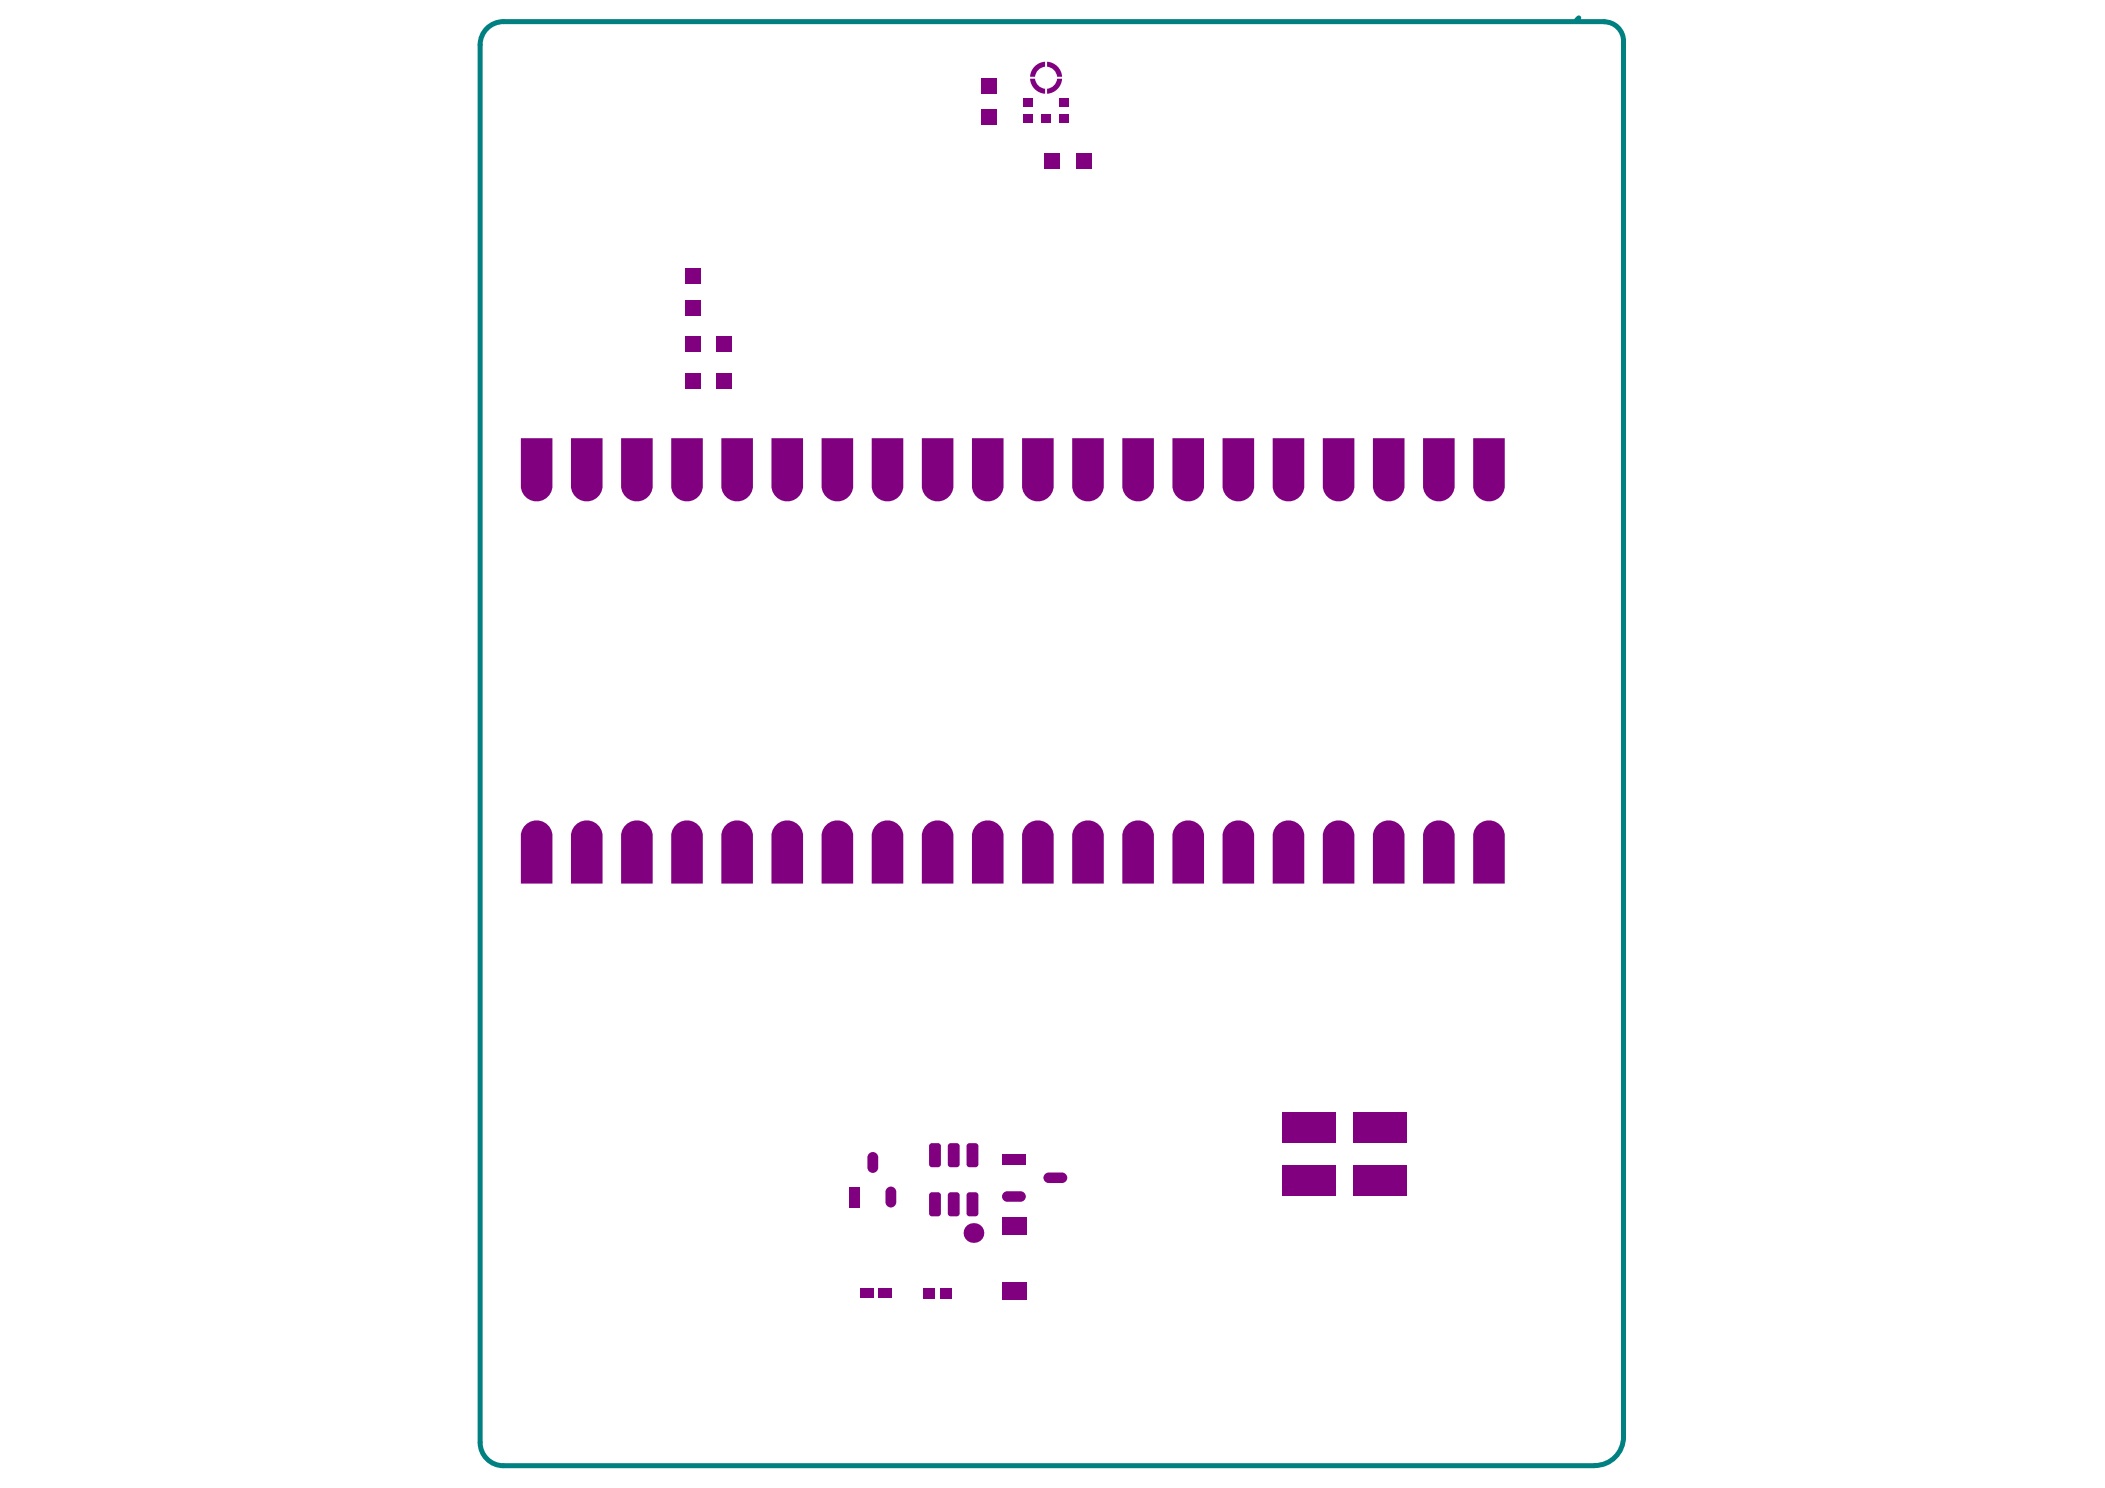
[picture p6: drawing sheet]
<svg xmlns="http://www.w3.org/2000/svg" width="297mm" height="210mm" viewBox="0 0 297 210" stroke-linecap="round" stroke-linejoin="round" font-family="sans-serif">
<path d="M222.8 2.5l-.3 .3M225 206.7a4 4 0 0 0 4.1-4v-196.9a2.71 2.71 0 0 0-2.7-2.7h-155.4a3.3 3.3 0 0 0-3.2 3.2v197.2a3.3 3.3 0 0 0 3.2 3.3h154" fill="none" stroke="#008080" stroke-width=".71"/>
<g fill="#800080">
<path d="M208.3 116.6a2.23 2.23 0 0 1 2.5-.8 2.23 2.23 0 0 1 1.5 2.2v6.6h-4.4v-6.9l.1-.6z"/>
<path d="M201.3 116.6a2.23 2.23 0 0 1 2.5-.8 2.23 2.23 0 0 1 1.5 2.2v6.6h-4.5v-6.9l.2-.6z"/>
<path d="M194.2 116.6a2.23 2.23 0 0 1 2.5-.8 2.23 2.23 0 0 1 1.5 2.2v6.6h-4.5v-6.9l.2-.6z"/>
<path d="M187.1 116.6a2.23 2.23 0 0 1 2.5-.8 2.23 2.23 0 0 1 1.5 2.2v6.6h-4.4v-6.9l.1-.6z"/>
<path d="M180 116.6a2.23 2.23 0 0 1 2.5-.8 2.23 2.23 0 0 1 1.5 2.2v6.6h-4.4v-6.9l.1-.6z"/>
<path d="M173 116.6a2.23 2.23 0 0 1 2.5-.8 2.23 2.23 0 0 1 1.5 2.2v6.6h-4.5v-6.9l.2-.6z"/>
<path d="M165.9 116.6a2.23 2.23 0 0 1 2.5-.8 2.23 2.23 0 0 1 1.5 2.2v6.6h-4.5v-6.9l.2-.6z"/>
<path d="M158.8 116.6a2.23 2.23 0 0 1 2.5-.8 2.23 2.23 0 0 1 1.5 2.2v6.6h-4.4v-6.9l.1-.6z"/>
<path d="M151.7 116.6a2.23 2.23 0 0 1 2.5-.8 2.23 2.23 0 0 1 1.6 2.2v6.6h-4.5v-6.9l.2-.6z"/>
<path d="M144.7 116.6a2.23 2.23 0 0 1 2.5-.8 2.23 2.23 0 0 1 1.5 2.2v6.6h-4.5v-6.9l.2-.6z"/>
<path d="M137.6 116.6a2.23 2.23 0 0 1 2.5-.8 2.23 2.23 0 0 1 1.5 2.2v6.6h-4.4v-6.9l.1-.6z"/>
<path d="M130.5 116.6a2.23 2.23 0 0 1 2.5-.8 2.23 2.23 0 0 1 1.5 2.2v6.6h-4.4v-6.9l.1-.6z"/>
<path d="M123.5 116.6a2.23 2.23 0 0 1 2.5-.8 2.23 2.23 0 0 1 1.5 2.2v6.6h-4.5v-6.9l.2-.6z"/>
<path d="M116.4 116.6a2.23 2.23 0 0 1 2.5-.8 2.23 2.23 0 0 1 1.5 2.2v6.6h-4.5v-6.9l.2-.6z"/>
<path d="M88.1 116.6a2.23 2.23 0 0 1 2.5-.8 2.23 2.23 0 0 1 1.5 2.2v6.6h-4.5v-6.9l.2-.6z"/>
<path d="M73.5 61.8h4.5v6.7a2.23 2.23 0 0 1-2.3 2.2 2.23 2.23 0 0 1-2.2-2.2z"/>
<path d="M87.6 61.8h4.5v6.7a2.23 2.23 0 0 1-2.2 2.2 2.23 2.23 0 0 1-2.3-2.2z"/>
<path d="M94.7 61.8h4.5v6.7a2.23 2.23 0 0 1-2.3 2.2 2.23 2.23 0 0 1-2.2-2.2z"/>
<path d="M101.8 61.8h4.4v6.7a2.23 2.23 0 0 1-2.2 2.2 2.23 2.23 0 0 1-2.2-2.2z"/>
<path d="M123 61.8h4.5v6.7a2.23 2.23 0 0 1-2.3 2.2 2.23 2.23 0 0 1-2.2-2.2z"/>
<path d="M144.2 61.8h4.5v6.7a2.23 2.23 0 0 1-2.2 2.2 2.23 2.23 0 0 1-2.3-2.2z"/>
<path d="M158.4 61.8h4.4v6.7a2.23 2.23 0 0 1-2.2 2.2 2.23 2.23 0 0 1-2.2-2.2z"/>
<path d="M186.7 61.8h4.4v6.7a2.23 2.23 0 0 1-2.2 2.2 2.23 2.23 0 0 1-2.2-2.2z"/>
<path d="M193.7 61.8h4.5v6.7a2.23 2.23 0 0 1-2.2 2.2 2.23 2.23 0 0 1-2.3-2.2z"/>
<path d="M200.8 61.8h4.5v6.7a2.23 2.23 0 0 1-2.3 2.2 2.23 2.23 0 0 1-2.2-2.2z"/>
<path d="M207.9 61.8h4.4v6.7a2.23 2.23 0 0 1-2.2 2.2 2.23 2.23 0 0 1-2.2-2.2z"/>
<path d="M137.2 61.8h4.4v6.7a2.23 2.23 0 0 1-2.2 2.2 2.23 2.23 0 0 1-2.2-2.2z"/>
<path d="M165.4 61.8h4.5v6.7a2.23 2.23 0 0 1-2.2 2.2 2.23 2.23 0 0 1-2.3-2.2z"/>
<path d="M95.2 116.6a2.23 2.23 0 0 1 2.5-.8 2.23 2.23 0 0 1 1.5 2.2v6.6h-4.5v-6.9l.2-.6z"/>
<path d="M108.9 61.8h4.4v6.7a2.23 2.23 0 0 1-2.2 2.2 2.23 2.23 0 0 1-2.2-2.2z"/>
<path d="M151.3 61.8h4.5v6.7a2.23 2.23 0 0 1-2.3 2.2 2.23 2.23 0 0 1-2.2-2.2z"/>
<path d="M172.5 61.8h4.5v6.7a2.23 2.23 0 0 1-2.3 2.2 2.23 2.23 0 0 1-2.2-2.2z"/>
<path d="M179.6 61.8h4.4v6.7a2.23 2.23 0 0 1-2.2 2.2 2.23 2.23 0 0 1-2.2-2.2z"/>
<path d="M81 116.6a2.23 2.23 0 0 1 2.5-.8 2.23 2.23 0 0 1 1.5 2.2v6.6h-4.4v-6.9l.1-.6z"/>
<path d="M109.3 116.6a2.23 2.23 0 0 1 2.5-.8 2.23 2.23 0 0 1 1.5 2.2v6.6h-4.4v-6.9l.1-.6z"/>
<path d="M130.1 61.8h4.4v6.7a2.23 2.23 0 0 1-2.2 2.2 2.23 2.23 0 0 1-2.2-2.2z"/>
<path d="M102.2 116.6a2.23 2.23 0 0 1 2.5-.8 2.23 2.23 0 0 1 1.5 2.2v6.6h-4.4v-6.9l.1-.6z"/>
<path d="M115.9 61.8h4.5v6.7a2.23 2.23 0 0 1-2.2 2.2 2.23 2.23 0 0 1-2.3-2.2z"/>
<path d="M80.6 61.8h4.4v6.7a2.23 2.23 0 0 1-2.2 2.2 2.23 2.23 0 0 1-2.2-2.2z"/>
<path d="M73.9 116.6a2.23 2.23 0 0 1 2.5-.8 2.23 2.23 0 0 1 1.6 2.2v6.6h-4.5v-6.9l.2-.6z"/>
<path d="M147.8 8.7a2.23 2.23 0 0 1 2.1 2.1h-.7a1.57 1.57 0 0 0-1.4-1.4z"/>
<path d="M147.8 12.5a1.56 1.56 0 0 0 1.4-1.4h.7a2.23 2.23 0 0 1-2.1 2.1z"/>
<path d="M145.4 11.1h.7a1.57 1.57 0 0 0 1.4 1.4v.7a2.23 2.23 0 0 1-2.1-2.1z"/>
<path d="M145.9 9.5a2.22 2.22 0 0 1 1.6-.8v.7a1.57 1.57 0 0 0-1.4 1.4h-.7a2.17 2.17 0 0 1 .5-1.3z"/>
<path d="M88.6 116.9l.3-.2v.4h-.4z"/>
<path d="M88.5 123.3h.4v.4l-.2-.1z"/>
<path d="M91 123.3h.3v.2l-.3 .2z"/>
<path d="M91 116.7l.3 .2v.2h-.3z"/>
<path d="M133.8 168.4l.4-.2v.4h-.5z"/>
<path d="M133.7 171.2h.5v.4a.42 .42 0 0 1-.5-.4z"/>
<path d="M135 171.2h.4v.2l-.4 .2z"/>
<path d="M135 168.2h.2l.2 .4h-.4z"/>
<path d="M131.2 161.5l.3-.2v.4h-.4z"/>
<path d="M131.1 164.2h.4v.5a.42 .42 0 0 1-.4-.5z"/>
<path d="M132.4 164.2h.4l-.2 .4-.2 .1z"/>
<path d="M132.4 161.3h.2l.2 .4h-.4z"/>
<path d="M149.9 165.4a.74 .74 0 0 1 .7 .7h-.7z"/>
<path d="M147.5 165.6l.5-.2v.7h-.8z"/>
<path d="M147.2 166.1h.8v.8a.74 .74 0 0 1-.8-.8z"/>
<path d="M149.9 166.1h.7a.74 .74 0 0 1-.7 .8z"/>
<path d="M144 168a.74 .74 0 0 1 .8 .8h-.8z"/>
<path d="M141.6 168.3l.5-.3v.8h-.7z"/>
<path d="M141.4 168.8h.7v.7a.74 .74 0 0 1-.7-.7z"/>
<path d="M144 168.8h.8a.74 .74 0 0 1-.8 .7z"/>
<path d="M122.6 162.7l.6-.2v.8h-.8z"/>
<path d="M122.4 164.7h.8v.8a.76 .76 0 0 1-.8-.8z"/>
<path d="M123.2 164.7h.7a.76 .76 0 0 1-.7 .8z"/>
<path d="M123.2 162.5a.76 .76 0 0 1 .7 .8h-.7z"/>
<path d="M125.2 167.6l.5-.2v.7h-.7z"/>
<path d="M125 169.6h.7v.7a.76 .76 0 0 1-.7-.7z"/>
<path d="M125.7 169.6h.8a.76 .76 0 0 1-.8 .7z"/>
<path d="M125.7 167.4a.76 .76 0 0 1 .8 .7h-.8z"/>
<path d="M133.8 161.5l.4-.2v.4h-.5z"/>
<path d="M133.7 164.2h.5v.5a.42 .42 0 0 1-.5-.5z"/>
<path d="M135 164.2h.4l-.2 .4-.2 .1z"/>
<path d="M135 161.3h.2l.2 .4h-.4z"/>
<path d="M136.4 161.5l.4-.2v.4h-.4z"/>
<path d="M136.4 164.2h.4v.5a.42 .42 0 0 1-.4-.5z"/>
<path d="M137.6 164.2h.5l-.1 .2-.4 .3z"/>
<path d="M137.6 161.3l.4 .2 .1 .2h-.5z"/>
<path d="M136.4 168.4l.4-.2v.4h-.4z"/>
<path d="M136.4 171.2h.4v.4a.42 .42 0 0 1-.4-.4z"/>
<path d="M137.6 171.2h.5l-.1 .2-.4 .2z"/>
<path d="M137.6 168.2l.4 .2 .1 .2h-.5z"/>
<path d="M131.2 168.4l.3-.2v.4h-.4z"/>
<path d="M131.1 171.2h.4v.4a.42 .42 0 0 1-.4-.4z"/>
<path d="M132.4 171.2h.4l-.1 .2-.3 .2z"/>
<path d="M132.4 168.2h.2l.2 .4h-.4z"/>
<circle cx="137.4" cy="173.9" r="1.39"/>
</g>
<g fill="#800080">
<path d="M149.4 13.9h1.4v1.1h-1.4z" fill-rule="evenodd"/>
<path d="M144.4 13.9h1.4v1.1h-1.4z" fill-rule="evenodd"/>
<path d="M149.4 16.1h1.4v1.2h-1.4z" fill-rule="evenodd"/>
<path d="M146.9 16.1h1.4v1.2h-1.4z" fill-rule="evenodd"/>
<path d="M144.4 16.1h1.4v1.2h-1.4z" fill-rule="evenodd"/>
<path d="M208.8 62.1h2.7v7h-2.7z" fill-rule="evenodd"/>
<path d="M201.7 62.1h2.8v7h-2.8z" fill-rule="evenodd"/>
<path d="M194.6 62.1h2.8v7h-2.8z" fill-rule="evenodd"/>
<path d="M187.5 62.1h2.8v7h-2.8z" fill-rule="evenodd"/>
<path d="M159.3 62.1h2.7v7h-2.7z" fill-rule="evenodd"/>
<path d="M145.1 62.1h2.8v7h-2.8z" fill-rule="evenodd"/>
<path d="M123.9 62.1h2.8v7h-2.8z" fill-rule="evenodd"/>
<path d="M102.7 62.1h2.8v7h-2.8z" fill-rule="evenodd"/>
<path d="M95.6 62.1h2.8v7h-2.8z" fill-rule="evenodd"/>
<path d="M88.5 62.1h2.8v7h-2.8z" fill-rule="evenodd"/>
<path d="M74.4 62.1h2.8v7h-2.8z" fill-rule="evenodd"/>
<path d="M88.5 117.1l.4-.4h2.1l.3 .4v6.2l-.3 .4h-2.1l-.4-.4z" fill-rule="evenodd"/>
<path d="M116.8 117.4h2.8v7h-2.8z" fill-rule="evenodd"/>
<path d="M123.9 117.4h2.8v7h-2.8z" fill-rule="evenodd"/>
<path d="M131 117.4h2.7v7h-2.7z" fill-rule="evenodd"/>
<path d="M138 117.4h2.8v7h-2.8z" fill-rule="evenodd"/>
<path d="M145.1 117.4h2.8v7h-2.8z" fill-rule="evenodd"/>
<path d="M152.2 117.4h2.8v7h-2.8z" fill-rule="evenodd"/>
<path d="M159.3 117.4h2.7v7h-2.7z" fill-rule="evenodd"/>
<path d="M166.3 117.4h2.8v7h-2.8z" fill-rule="evenodd"/>
<path d="M173.4 117.4h2.8v7h-2.8z" fill-rule="evenodd"/>
<path d="M180.5 117.4h2.8v7h-2.8z" fill-rule="evenodd"/>
<path d="M187.5 117.4h2.8v7h-2.8z" fill-rule="evenodd"/>
<path d="M194.6 117.4h2.8v7h-2.8z" fill-rule="evenodd"/>
<path d="M201.7 117.4h2.8v7h-2.8z" fill-rule="evenodd"/>
<path d="M208.8 117.4h2.7v7h-2.7z" fill-rule="evenodd"/>
<path d="M138 62.1h2.8v7h-2.8z" fill-rule="evenodd"/>
<path d="M166.3 62.1h2.8v7h-2.8z" fill-rule="evenodd"/>
<path d="M95.6 117.4h2.8v7h-2.8z" fill-rule="evenodd"/>
<path d="M109.7 62.1h2.8v7h-2.8z" fill-rule="evenodd"/>
<path d="M152.2 62.1h2.8v7h-2.8z" fill-rule="evenodd"/>
<path d="M173.4 62.1h2.8v7h-2.8z" fill-rule="evenodd"/>
<path d="M180.5 62.1h2.8v7h-2.8z" fill-rule="evenodd"/>
<path d="M81.5 117.4h2.7v7h-2.7z" fill-rule="evenodd"/>
<path d="M109.7 117.4h2.8v7h-2.8z" fill-rule="evenodd"/>
<path d="M131 62.1h2.7v7h-2.7z" fill-rule="evenodd"/>
<path d="M102.7 117.4h2.8v7h-2.8z" fill-rule="evenodd"/>
<path d="M116.8 62.1h2.8v7h-2.8z" fill-rule="evenodd"/>
<path d="M81.5 62.1h2.7v7h-2.7z" fill-rule="evenodd"/>
<path d="M74.4 117.4h2.8v7h-2.8z" fill-rule="evenodd"/>
<path d="M151.8 21.6h2.2v2.2h-2.2z" fill-rule="evenodd"/>
<path d="M138.4 11h2.3v2.2h-2.3z" fill-rule="evenodd"/>
<path d="M180.9 157h7.6v4.3h-7.6z" fill-rule="evenodd"/>
<path d="M191 157h7.5v4.3h-7.5z" fill-rule="evenodd"/>
<path d="M101.1 47.4h2.2v2.2h-2.2z" fill-rule="evenodd"/>
<path d="M133.7 168.6l.5-.4h.8l.4 .4v2.6l-.4 .4h-.8l-.5-.4z" fill-rule="evenodd"/>
<path d="M131.1 161.7l.4-.4h.9l.4 .4v2.5l-.4 .5h-.9l-.4-.5z" fill-rule="evenodd"/>
<path d="M121.4 181.7h2v1.4h-2z" fill-rule="evenodd"/>
<path d="M147.2 166.1l.8-.7h1.9l.7 .7-.7 .8h-1.9z" fill-rule="evenodd"/>
<path d="M141.4 168.8l.7-.8h1.9l.8 .8-.8 .7h-1.9z" fill-rule="evenodd"/>
<path d="M141.4 162.8h3.4v1.4h-3.4z" fill-rule="evenodd"/>
<path d="M122.4 163.3l.8-.8 .7 .8v1.4l-.7 .8-.8-.8z" fill-rule="evenodd"/>
<path d="M125 168.1l.7-.7 .8 .7v1.5l-.8 .7-.7-.7z" fill-rule="evenodd"/>
<path d="M119.9 167.4h1.5v2.9h-1.5z" fill-rule="evenodd"/>
<path d="M133.7 161.7l.5-.4h.8l.4 .4v2.5l-.4 .5h-.8l-.5-.5z" fill-rule="evenodd"/>
<path d="M136.8 161.3h.8l.5 .4v2.5l-.5 .5h-.8l-.4-.5v-2.5z" fill-rule="evenodd"/>
<path d="M136.8 168.2h.8l.5 .4v2.6l-.5 .4h-.8l-.4-.4v-2.6z" fill-rule="evenodd"/>
<path d="M131.1 168.6l.4-.4h.9l.4 .4v2.6l-.4 .4h-.9l-.4-.4z" fill-rule="evenodd"/>
<path d="M180.9 164.3h7.6v4.3h-7.6z" fill-rule="evenodd"/>
<path d="M191 164.3h7.5v4.3h-7.5z" fill-rule="evenodd"/>
<path d="M141.5 171.7h3.4v2.6h-3.4z" fill-rule="evenodd"/>
<path d="M132.7 181.7h1.5v1.4h-1.5z" fill-rule="evenodd"/>
<path d="M130.3 181.7h1.5v1.4h-1.5z" fill-rule="evenodd"/>
<path d="M123.9 181.7h2v1.4h-2z" fill-rule="evenodd"/>
<path d="M141.5 180.8h3.4v2.6h-3.4z" fill-rule="evenodd"/>
<path d="M101.1 52.6h2.2v2.3h-2.2z" fill-rule="evenodd"/>
<path d="M96.6 52.6h2.2v2.3h-2.2z" fill-rule="evenodd"/>
<path d="M96.7 42.3h2.2v2.2h-2.2z" fill-rule="evenodd"/>
<path d="M96.7 37.9h2.2v2.2h-2.2z" fill-rule="evenodd"/>
<path d="M96.6 47.4h2.2v2.2h-2.2z" fill-rule="evenodd"/>
<path d="M147.3 21.6h2.3v2.2h-2.3z" fill-rule="evenodd"/>
<path d="M138.4 15.4h2.3v2.3h-2.3z" fill-rule="evenodd"/>
</g>
</svg>
